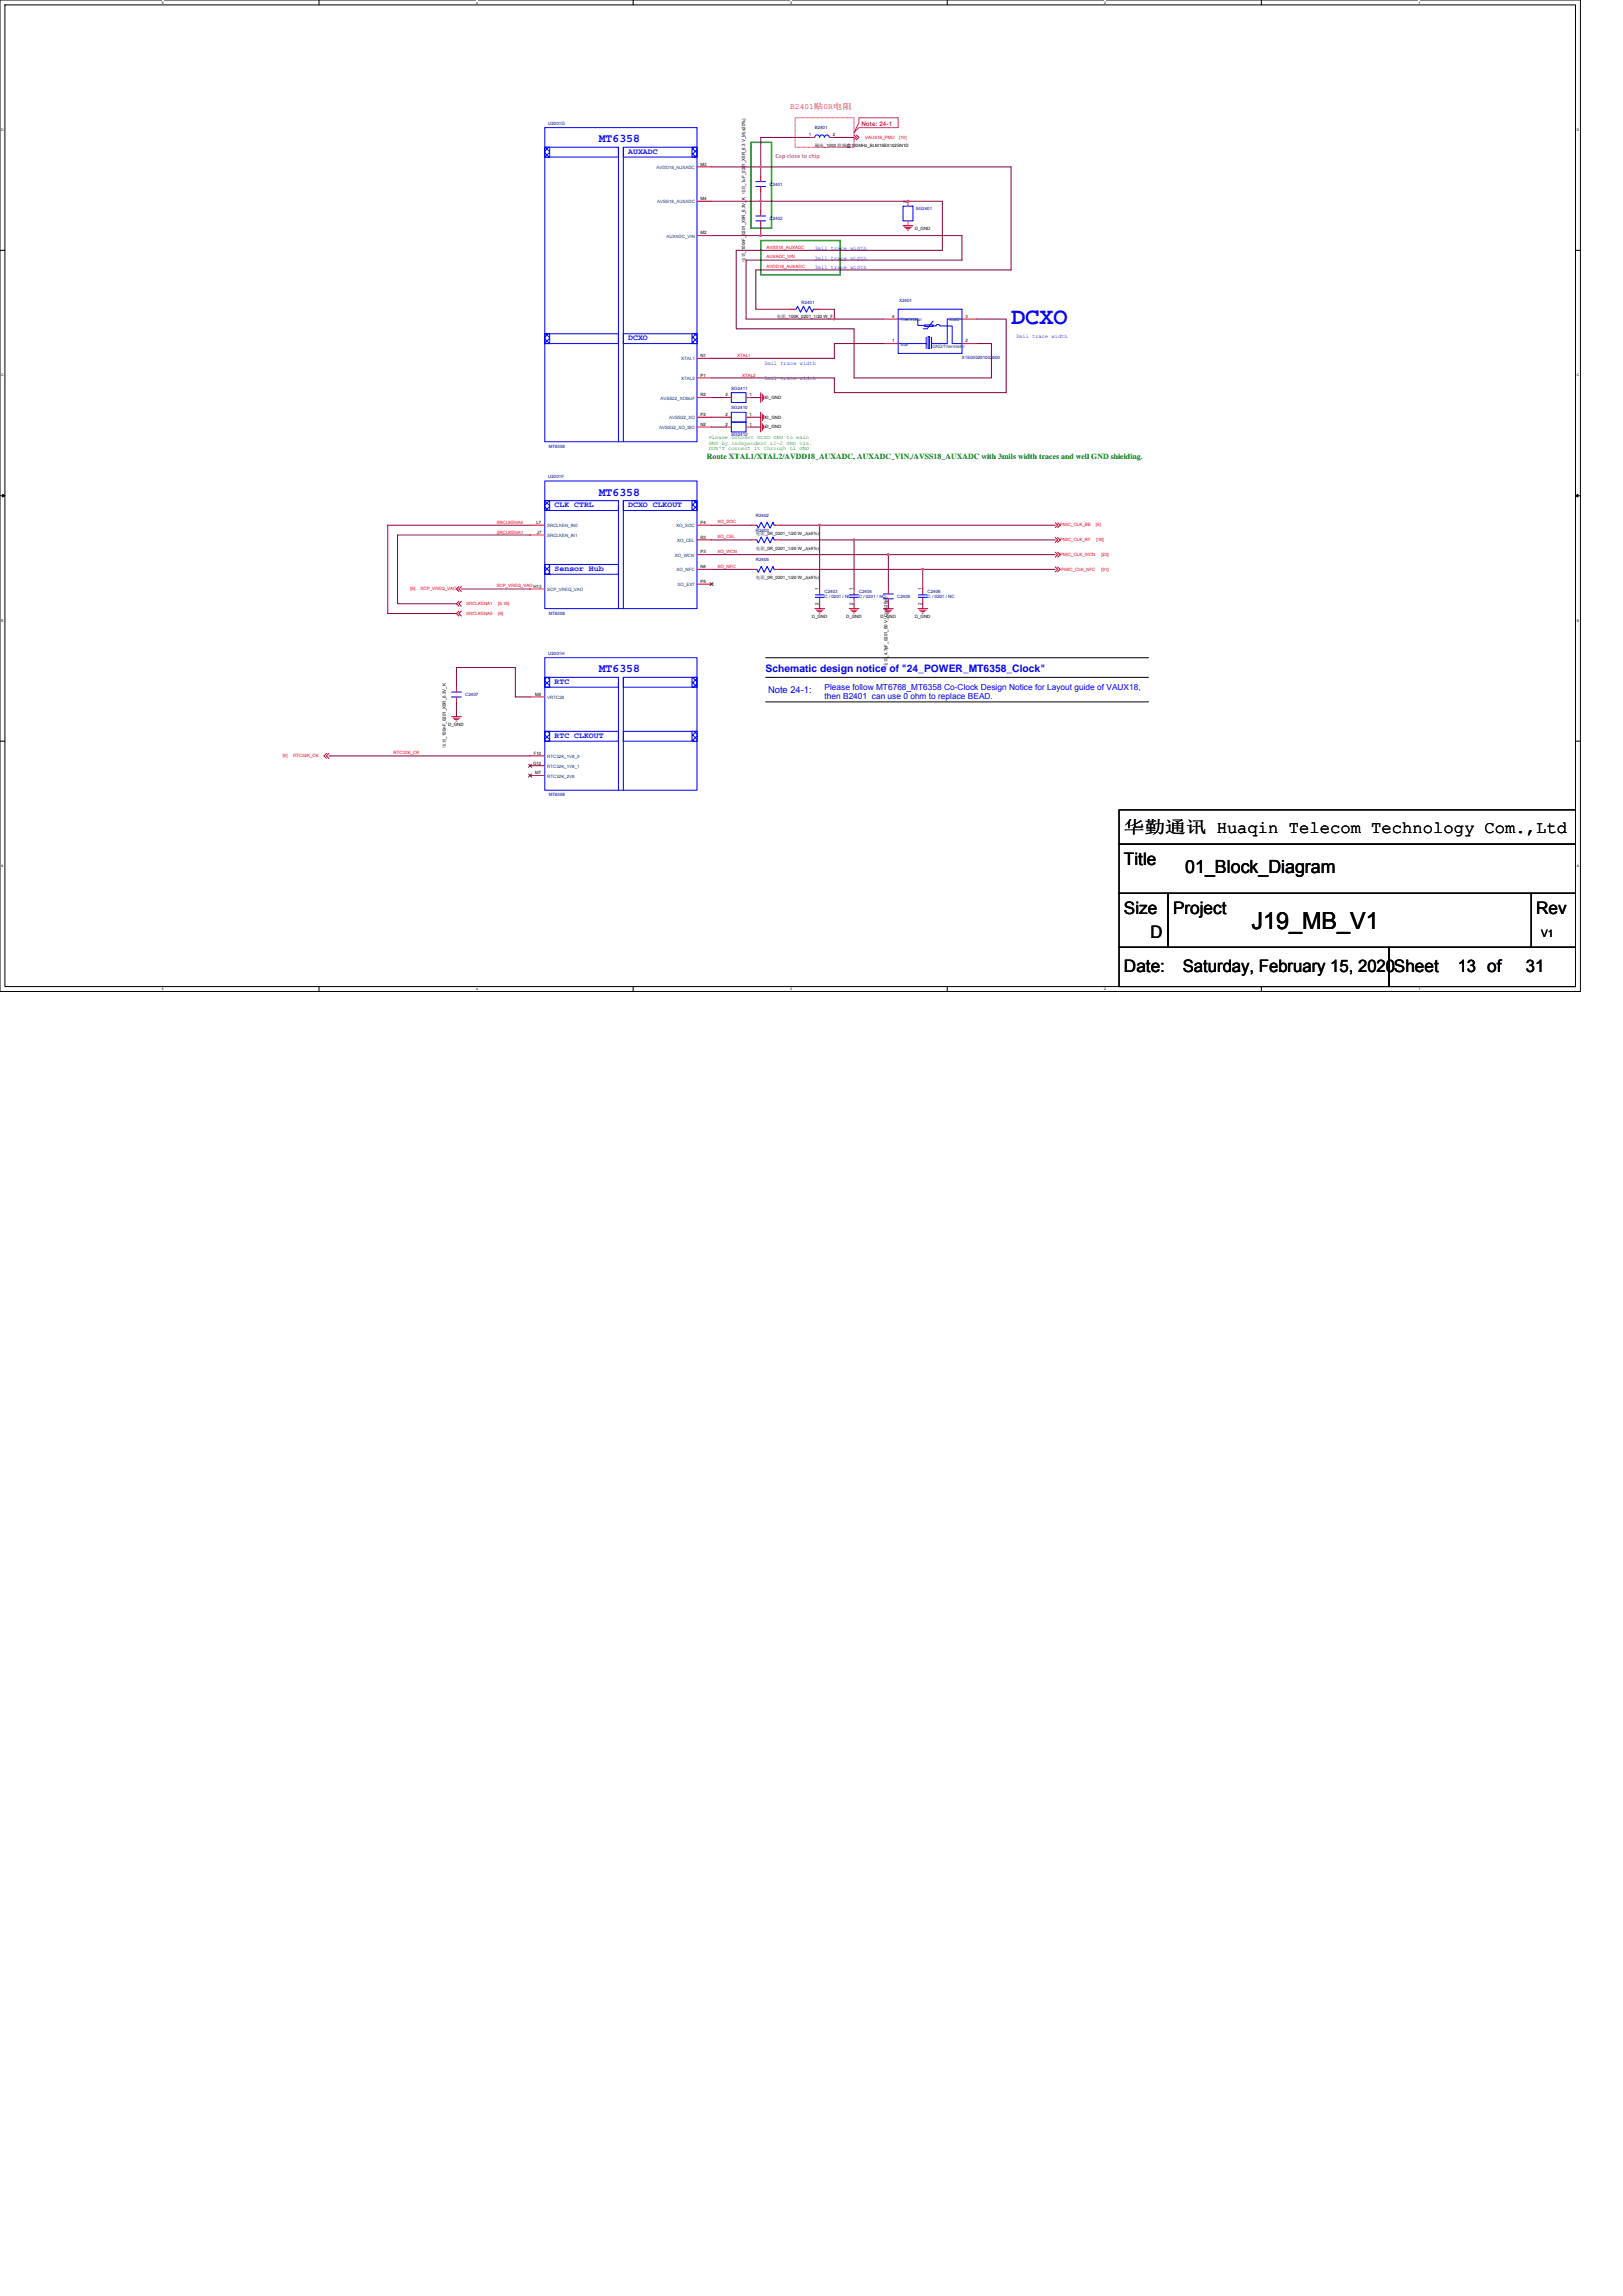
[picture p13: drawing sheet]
<svg xmlns="http://www.w3.org/2000/svg" width="210mm" height="297mm" viewBox="0 0 210 297" stroke-linecap="round" stroke-linejoin="round" font-family="sans-serif">
<defs><g id="words">
<text font-size="3" fill="#00f" x="130.8" y="41.9">DCXO</text>
<text font-size="3" x="161.9" y="120.2">J19_MB_V1</text>
<text font-size="2.3" x="153.4" y="112.9">01_Block_Diagram</text>
<g font-size="2.2">
<text x="145.4" y="107.8">华勤通讯 Huaqin Telecom Technology Com.,Ltd</text>
<text x="145.4" y="111.8">Title</text>
<text x="145.4" y="118.2">Size</text>
<text x="151.8" y="118.2">Project</text>
<text x="198.8" y="118.2">Rev</text>
<text x="145.4" y="125.8">Date:</text>
<text x="148.8" y="121.4">D</text>
<text x="153" y="125.8">Saturday, February 15, 2020Sheet</text>
<text x="188.6" y="125.8">13 of</text>
<text x="197.4" y="125.8">31</text>
</g>
<g font-size="1.5" fill="#00f">
<text x="77.5" y="18.4">MT6358</text>
<text x="77.5" y="64.1">MT6358</text>
<text x="77.5" y="87">MT6358</text>
</g>
<text font-size="1.3" fill="#00f" x="99.1" y="87">Schematic design notice of &quot;24_POWER_MT6358_Clock&quot;</text>
<text font-size="1.3" x="199.4" y="121.2">V1</text>
<text font-size="1.2" fill="#00f" x="99.4" y="89.6">Note 24-1:</text>
<g font-size="1.1" fill="#00f">
<text x="106.7" y="89.3">Please follow MT6768_MT6358 Co-Clock Design Notice for Layout guide of VAUX18,</text>
<text x="106.7" y="90.4">then B2401 can use 0 ohm to replace BEAD.</text>
</g>
<text font-size="1" fill="#f00" x="102.2" y="14.1">B2401贴0R电阻</text>
<g font-size="1" fill="#00f">
<text x="81.3" y="19.9">AUXADC</text>
<text x="81.3" y="44">DCXO</text>
<text x="71.8" y="65.6">CLK CTRL</text>
<text x="81.3" y="65.6">DCXO CLKOUT</text>
<text x="71.8" y="73.9">Sensor Hub</text>
<text x="71.8" y="88.5">RTC</text>
<text x="71.8" y="95.5">RTC CLKOUT</text>
</g>
<text font-size="1" fill="#008000" x="91.4" y="59.4">Route XTAL1/XTAL2/AVDD18_AUXADC, AUXADC_VIN,/AVSS18_AUXADC with 3mils width traces and well GND shielding.</text>
<text font-size=".8" fill="#ff0080" x="111.4" y="16.3">Note: 24-1</text>
<text font-size=".8" fill="#f0f" x="100.3" y="20.5">Cap close to chip</text>
<g font-size=".7" fill="#00f">
<text x="105.4" y="32.3">3mil trace width</text>
<text x="105.4" y="34.9">3mil trace width</text>
<text x="105.4" y="33.6">3mil trace width</text>
<text x="98.9" y="47.2">3mil trace width</text>
<text x="131.4" y="43.8">3mil trace width</text>
<text x="98.9" y="49.1">3mil trace width</text>
</g>
<g font-size=".7" fill="#008000">
<text x="91.7" y="56.8">Please connect DCXO GND to main</text>
<text x="91.7" y="57.5">GND by independent L1-2 GND via.</text>
<text x="91.7" y="58.2">DON'T connect it through L1 GND</text>
</g>
<g font-size=".6" fill="#000080">
<text x="70.9" y="16.2">U2001G</text>
<text x="105.4" y="16.7">B2401</text>
<text x="99.6" y="28.5">C2402</text>
<text x="99.6" y="24">C2401</text>
<text x="118.5" y="27.2">SG2401</text>
<text x="103.7" y="39.3">R2401</text>
<text x="116.3" y="39">X2401</text>
<text x="124.5" y="46.4">X1E000291002600</text>
<text x="94.6" y="52.9">SG2410</text>
<text x="94.6" y="50.4">SG2411</text>
<text x="71" y="58">MT6358</text>
<text x="94.6" y="56.4">SG2412</text>
<text x="70.9" y="61.9">U2001F</text>
<text x="97.8" y="68.8">R2403</text>
<text x="97.8" y="66.9">R2402</text>
<text x="97.8" y="72.6">R2405</text>
<text x="106.7" y="76.8">C2403</text>
<text x="106.7" y="77.4">C / 0201 / NC</text>
<text x="111.1" y="76.8">C2404</text>
<text x="111.1" y="77.4">C / 0201 / NC</text>
<text x="116.1" y="77.4">C2405</text>
<text x="120" y="76.8">C2406</text>
<text x="120" y="77.4">C / 0201 / NC</text>
<text x="71" y="79.5">MT6358</text>
<text x="70.9" y="84.8">U2001H</text>
<text x="60.2" y="90.1">C2407</text>
<text x="71" y="103">MT6358</text>
</g>
<g font-size=".6">
<text x="104.6" y="17.6">1</text>
<text x="107.8" y="17.6">2</text>
<text x="90.6" y="21.4">M3</text>
<text x="105.4" y="19">磁珠_1000 欧姆@100MHz_BLM15BX102SN1D</text>
<text x="90.6" y="25.9">M4</text>
<text x="117.3" y="29.3" transform="rotate(-90 117.3 29.3)">1</text>
<text x="117.3" y="26.2" transform="rotate(-90 117.3 26.2)">2</text>
<text x="118.4" y="29.8">D_GND</text>
<text x="90.6" y="30.3">M2</text>
<text x="96.4" y="33.8" transform="rotate(-90 96.4 33.8)">电容_100nF_0201_X5R_6.3V_K 电容_1uF_0201_X5R_6.3 V_M(±20%)</text>
<text x="100.5" y="41.2">电阻_100K_0201_1/20 W_F</text>
<text x="115.4" y="41.1">4</text>
<text x="124.9" y="41.1">3</text>
<text x="90.6" y="46.2">N1</text>
<text x="115.4" y="44.3">1</text>
<text x="124.9" y="44.3">2</text>
<text x="90.6" y="51.3">R2</text>
<text x="90.6" y="53.8">P2</text>
<text x="90.6" y="48.7">P1</text>
<text x="93.9" y="53.8">2</text>
<text x="93.9" y="51.3">2</text>
<text x="97" y="53.8">1</text>
<text x="97" y="51.3">1</text>
<text x="99.1" y="51.6">D_GND</text>
<text x="90.6" y="55.1">N2</text>
<text x="93.9" y="55.1">2</text>
<text x="97" y="55.1">1</text>
<text x="99.1" y="54.1">D_GND</text>
<text x="99.1" y="55.4">D_GND</text>
<text x="69.4" y="67.8">L7</text>
<text x="69.4" y="69.1">J7</text>
<text x="90.6" y="67.8">P4</text>
<text x="90.6" y="71.6">P3</text>
<text x="90.6" y="69.7">R3</text>
<text x="97.8" y="71.1">电阻_0R_0201_1/20 W_J(±5%)</text>
<text x="97.8" y="69.2">电阻_0R_0201_1/20 W_J(±5%)</text>
<text x="90.6" y="73.5">N4</text>
<text x="90.6" y="75.4">P5</text>
<text x="97.8" y="74.9">电阻_0R_0201_1/20 W_J(±5%)</text>
<text x="105.9" y="76.4" transform="rotate(-90 105.9 76.4)">1</text>
<text x="110.3" y="76.4" transform="rotate(-90 110.3 76.4)">1</text>
<text x="119.2" y="76.4" transform="rotate(-90 119.2 76.4)">1</text>
<text x="105" y="79.9">D_GND</text>
<text x="105.9" y="78.2" transform="rotate(-90 105.9 78.2)">2</text>
<text x="109.5" y="79.9">D_GND</text>
<text x="110.3" y="78.2" transform="rotate(-90 110.3 78.2)">2</text>
<text x="113.9" y="79.9">D_GND</text>
<text x="118.4" y="79.9">D_GND</text>
<text x="119.2" y="78.2" transform="rotate(-90 119.2 78.2)">2</text>
<text x="114.8" y="86.2" transform="rotate(-90 114.8 86.2)">电容</text>
<text x="114.8" y="85.1" transform="rotate(-90 114.8 85.1)">_4.7pF_0201_50 V_C(±0.25pf)</text>
<text x="58" y="93.9">D_GND</text>
<text x="69.2" y="90">M8</text>
<text x="57.7" y="96.7" transform="rotate(-90 57.7 96.7)">电容_100nF_0201_X5R_6.3V_K</text>
<text x="69" y="98.9">G12</text>
<text x="69" y="97.6">F10</text>
<text x="69.2" y="100.2">M7</text>
</g>
<g font-size=".6" fill="#f00">
<text x="112" y="17.9">VAUX18_PMU</text>
<text x="116.3" y="17.9">[10]</text>
<text x="99.2" y="34.7">AVDD18_AUXADC</text>
<text x="99.2" y="33.4">AUXADC_VIN</text>
<text x="99.2" y="32.2">AVSS18_AUXADC</text>
<text x="95.4" y="46.2">XTAL1</text>
<text x="96" y="48.8">XTAL2</text>
<text x="64.3" y="67.8">SRCLKENA0</text>
<text x="64.3" y="69.1">SRCLKENA1</text>
<text x="92.8" y="67.7">XO_SOC</text>
<text x="92.8" y="69.6">XO_CEL</text>
<text x="92.8" y="71.5">XO_WCN</text>
<text x="137.2" y="68.1">PMIC_CLK_BB</text>
<text x="137.2" y="70">PMIC_CLK_RF</text>
<text x="137.2" y="71.9">PMIC_CLK_WCN</text>
<text x="141.8" y="68.1">[6]</text>
<text x="141.9" y="70">[16]</text>
<text x="142.5" y="71.9">[23]</text>
<text x="53.1" y="76.4">[6]</text>
<text x="54.4" y="76.4">SCP_VREQ_VAO</text>
<text x="64.3" y="76">SCP_VREQ_VAOH13</text>
<text x="92.8" y="73.4">XO_NFC</text>
<text x="137.4" y="73.8">PMIC_CLK_NFC</text>
<text x="142.5" y="73.8">[31]</text>
<text x="60.3" y="79.5">SRCLKENA0</text>
<text x="60.3" y="78.3">SRCLKENA1</text>
<text x="64.5" y="79.5">[6]</text>
<text x="64.5" y="78.3">[6,16]</text>
<text x="36.6" y="98">[6]</text>
<text x="37.9" y="98">RTC32K_CK</text>
<text x="50.9" y="97.6">RTC32K_CK</text>
</g>
<g font-size=".6" fill="#004080">
<text x="84.9" y="21.9">AVDD18_AUXADC</text>
<text x="85" y="26.3">AVSS18_AUXADC</text>
<text x="86.2" y="30.8">AUXADC_VIN</text>
<text x="116.5" y="41.6">Thermistor</text>
<text x="122.9" y="41.6">Xtal2</text>
<text x="88.1" y="46.6">XTAL1</text>
<text x="116.5" y="44.7">Xtal</text>
<text x="120.7" y="45">GND/Thermistor</text>
<text x="85.4" y="51.7">AVSS22_XOBUF</text>
<text x="88.1" y="49.2">XTAL2</text>
<text x="85.3" y="55.5">AVSS22_XO_ISO</text>
<text x="86.6" y="54.3">AVSS22_XO</text>
<text x="70.8" y="69.5">SRCLKEN_IN1</text>
<text x="70.8" y="68.2">SRCLKEN_IN0</text>
<text x="87.5" y="68.2">XO_SOC</text>
<text x="87.6" y="70.1">XO_CEL</text>
<text x="70.8" y="76.5">SCP_VREQ_VAO</text>
<text x="87.3" y="72">XO_WCN</text>
<text x="87.5" y="73.9">XO_NFC</text>
<text x="87.7" y="75.8">XO_EXT</text>
<text x="70.8" y="90.4">VRTC28</text>
<text x="70.8" y="98.1">RTC32K_1V8_0</text>
<text x="70.8" y="99.3">RTC32K_1V8_1</text>
<text x="70.8" y="100.6">RTC32K_2V8</text>
</g>
<g font-size=".5">
<text x="21" y=".5">5</text>
<text x="61.6" y=".5">4</text>
<text x="102.2" y=".5">3</text>
<text x="142.9" y=".5">2</text>
<text x="183.5" y=".5">1</text>
<text x=".2" y="16.9">D</text>
<text x="204" y="16.9">D</text>
<text x=".2" y="48.7">C</text>
<text x="204" y="48.7">C</text>
<text x=".2" y="80.4">B</text>
<text x="204" y="80.4">B</text>
<text x=".2" y="112.2">A</text>
<text x="204" y="112.2">A</text>
<text x="21" y="128.1">5</text>
<text x="61.6" y="128.1">4</text>
<text x="102.2" y="128.1">3</text>
<text x="142.9" y="128.1">2</text>
<text x="183.5" y="128.1">1</text>
</g>
</g></defs>
<path d="M0 0h204.5v128.3h-204.5zM.6 .6h203.2v127h-203.2z" fill="none" stroke="#000" stroke-width=".13"/>
<g fill="#fff">
<path d="M21 .1h.2v.5h-.2z"/>
<path d="M21 127.7h.2v.5h-.2z"/>
</g>
<path d="M41.3 0v.6M41.3 127.6v.7" fill="none" stroke="#000" stroke-width=".13"/>
<g fill="#fff">
<path d="M61.6 .1h.2v.5h-.2z"/>
<path d="M61.6 127.7h.2v.5h-.2z"/>
</g>
<path d="M81.9 0v.6M81.9 127.6v.7" fill="none" stroke="#000" stroke-width=".13"/>
<g fill="#fff">
<path d="M102.2 .1h.3v.5h-.3z"/>
<path d="M102.2 127.7h.3v.5h-.3z"/>
</g>
<path d="M122.6 0v.6M122.6 127.6v.7" fill="none" stroke="#000" stroke-width=".13"/>
<g fill="#fff">
<path d="M142.9 .1h.2v.5h-.2z"/>
<path d="M142.9 127.7h.2v.5h-.2z"/>
</g>
<path d="M163.2 0v.6M163.2 127.6v.7" fill="none" stroke="#000" stroke-width=".13"/>
<g fill="#fff">
<path d="M183.5 .1h.3v.5h-.3z"/>
<path d="M183.5 127.7h.3v.5h-.3z"/>
<path d="M.2 16.5h.3v.5h-.3z"/>
<path d="M204 16.5h.3v.5h-.3z"/>
<path d="M.2 48.3h.3v.5h-.3z"/>
<path d="M204 48.3h.3v.5h-.3z"/>
</g>
<path d="M0 32.4h.6M203.8 32.4h.7" fill="none" stroke="#000" stroke-width=".13"/>
<g fill="#fff">
<path d="M.2 80h.3v.5h-.3z"/>
<path d="M204 80h.3v.5h-.3z"/>
</g>
<path d="M0 64.1h.6M203.8 64.1h.7" fill="none" stroke="#000" stroke-width=".13"/>
<path d="M.3 63.9l.3 .2-.3 .2zM203.8 64.1l.4-.2v.4z" fill="#000" stroke="#000" stroke-width=".13"/>
<g fill="#fff">
<path d="M.2 111.8h.2v.5h-.2z"/>
<path d="M204 111.8h.3v.5h-.3z"/>
</g>
<path d="M0 95.9h.6M99.1 85.1h49.5M99.1 87.6h49.5M99.1 90.8h49.5M203.8 95.9h.7M144.8 109.2h59v6.4h-59zM144.8 104.8h59v4.4h-59zM144.8 115.6h6.3v7h-6.3zM151.1 115.6h47v7h-47zM198.1 115.6h5.7v7h-5.7zM144.8 122.6h34.9v5h-34.9zM179.7 122.6h24.1v5h-24.1z" fill="none" stroke="#000" stroke-width=".13"/>
<path d="M97.2 18.4h2.6v11.1h-2.6zM98.4 31.1h10.3v4.5h-10.3z" fill="none" stroke="#008000" stroke-width=".19"/>
<path d="M102.9 15.2h7.6v3.8h-7.6zM111.1 15.2h5.1v1.3h-5.1l-.6 .6 .6-1.2z" fill="none" stroke="#ff0080" stroke-width=".13"/>
<g fill="none" stroke="#f00" stroke-width=".13">
<path d="M110.5 17.5l.3 .3-.3 .3M110.8 17.5l.3 .3-.3 .3M116.8 29.2h1.3M117 29.4h.9M117.2 29.6h.5M117.4 29.8h.1M98.4 50.8v1.3M98.4 53.3v2.6M98.6 51v.9M98.6 53.5v.9M98.6 54.8v.9M98.8 51.2v.5"/>
<path d="M98.8 53.7v.5M98.8 55v.5M99 51.4v.1M99 53.9v.1M99 55.2v.1M59.4 79.1l-.3 .3 .3 .3M59.4 77.8l-.3 .3 .3 .3M59.4 75.9l-.3 .3 .3 .3M59.7 79.1l-.3 .3 .3 .3M59.7 77.8l-.3 .3 .3 .3M59.7 75.9l-.3 .3 .3 .3M105.4 78.7h1.3"/>
<path d="M105.6 78.9h.9M105.8 79.1h.5M106 79.3h.1M109.9 78.7h1.2M110 78.9h.9M110.2 79.1h.5M110.4 79.3h.2M114.3 78.7h1.3M114.5 78.9h.9M114.7 79.1h.5M114.9 79.3h.1M118.7 78.7h1.3"/>
<path d="M118.9 78.9h.9M119.1 79.1h.5M119.3 79.3h.1M136.5 67.6l.3 .3-.3 .4M136.5 69.5l.3 .3-.3 .4M136.5 71.4l.3 .4-.3 .3M136.5 73.3l.3 .4-.3 .3M136.8 67.6l.4 .3-.4 .4M136.8 69.5l.4 .3-.4 .4M136.8 71.4l.4 .4-.4 .3M136.8 73.3l.4 .4-.4 .3M42.2 97.5l-.3 .3 .3 .3"/>
<path d="M42.5 97.5l-.3 .3 .3 .3M58.4 92.7h1.3M58.6 92.9h.9M58.8 93.1h.5M59 93.3h.1"/>
</g>
<path d="M70.5 19h9.5v1.3h-9.5zM80 19v38.1" fill="none" stroke="#00f" stroke-width=".13"/>
<path d="M89.5 19h.7v1.3h-.7z" fill="#fff"/>
<path d="M89.5 19h.7v1.3h-.7z" fill-rule="evenodd" fill="#00f" stroke="#00f" stroke-width=".13"/>
<path d="M70.5 19h.6v1.3h-.6z" fill="#fff"/>
<path d="M70.5 19h.6v1.3h-.6z" fill-rule="evenodd" fill="#00f" stroke="#00f" stroke-width=".13"/>
<path d="M70.5 16.5h19.7v40.6h-19.7zM80.6 19h9.6v1.3h-9.6zM80.6 19v38.1M80.6 43.2h9.6v1.2h-9.6z" fill="none" stroke="#00f" stroke-width=".13"/>
<path d="M70.5 43.2h.6v1.2h-.6z" fill="#fff"/>
<path d="M70.5 43.2h.6v1.2h-.6z" fill-rule="evenodd" fill="#00f" stroke="#00f" stroke-width=".13"/>
<path d="M70.5 43.2h9.5v1.2h-9.5z" fill="none" stroke="#00f" stroke-width=".13"/>
<path d="M89.5 43.2h.7v1.2h-.7z" fill="#fff"/>
<path d="M89.5 43.2h.7v1.2h-.7z" fill-rule="evenodd" fill="#00f" stroke="#00f" stroke-width=".13"/>
<g fill="none" stroke="#f00" stroke-width=".13">
<path d="M104.8 17.8h.6M107.3 17.8h.7M90.2 21.6h1.9M90.2 30.5h1.9M90.2 26h1.9M98.4 27.3v.6M98.4 28.6v.6M117.5 26v.7M117.5 28.6v.6M90.2 46.4h1.9M90.2 54h1.9M90.2 48.9h1.9"/>
<path d="M90.2 51.4h1.9M90.2 55.2h1.9M94 55.2h.6M94 54h.6M94 51.4h.6M96.5 55.2h.7M96.5 54h.7M96.5 51.4h.7M102.2 40h.7M105.4 40h.6M114.3 44.4h1.9M114.3 41.3h1.9"/>
<path d="M124.5 44.4h1.9M124.5 41.3h1.9M97.2 69.8h.6M97.2 73.7h.6M100.3 69.8h.7M100.3 73.7h.7M114.9 76.2v.6M114.9 77.5v.6M119.4 77.5v.6M119.4 76.2v.6M59.1 88.9v.6M59.1 90.2v.6"/>
</g>
<g fill="none" stroke="#00f" stroke-width=".13">
<path d="M105.4 17.8a.31 .31 0 0 1 .3-.3 .31 .31 0 0 1 .3 .3M105.4 17.8h.1M106 17.8a.31 .31 0 0 1 .4-.3 .31 .31 0 0 1 .3 .3 .32 .32 0 0 1 .3-.3 .32 .32 0 0 1 .3 .3M107.3 17.8h.1M97.8 27.9h1.3M97.8 28.6h1.3M98.4 27.9h.1M98.4 28.6h.1M116.8 26.7h1.3v1.9h-1.3zM117.5 26.7h.1M117.5 28.6h.1M94.6 55.2h.1"/>
<path d="M94.6 54.6h1.9v1.3h-1.9zM94.6 54h.1M94.6 53.3h1.9v1.3h-1.9zM94.6 51.4h.1M94.6 50.8h1.9v1.3h-1.9zM96.5 55.2h.1M96.5 54h.1M96.5 51.4h.1M102.9 40h.1M102.9 40h.1l.2-.4 .4 .8 .3-.8 .4 .8 .4-.8 .4 .8 .1-.4h.2M105.4 40h.1M116.2 40h8.3v5.7h-8.3z"/>
<path d="M116.2 43.2h.1M116.2 41.9h.1M116.2 44.4h3.6M116.2 41.3h2.5v.8h.9M119.6 42h1.1v.2h-1.1zM119.8 43.6v1.5M120.1 43.6h.2v1.5h-.2zM120.5 43.6v1.5M120.7 42.2h.4M120.7 41.5l-.7 1h-.6M121.1 42.1l.2-.1 .3 .1M121.6 42.2h1.6v2.3l1.3-.1"/>
<path d="M124.5 41.3h-1.9v3.1h-2.1M97.8 69.8h.1M97.8 73.7h.1M97.8 69.8h.1l.2 .4 .4-.7 .4 .7 .4-.7 .3 .7 .4-.7 .1 .3h.2M97.8 73.7h.1l.2 .3 .4-.7 .4 .7 .4-.7 .3 .7 .4-.7 .1 .4h.2M100.3 69.8h.1M100.3 73.7h.1M114.3 76.8h1.3M114.3 77.5h1.3M114.9 76.8h.1M114.9 77.5h.1M118.8 77.3h1.2"/>
<path d="M118.8 77h1.2M119.4 76.8v.2M119.4 77.3v.2M58.4 89.5h1.3M58.4 90.2h1.3M59.1 89.5h.1M59.1 90.2h.1M80 88.3v13.9"/>
</g>
<path d="M89.5 87.6h.7v1.3h-.7z" fill="#fff"/>
<path d="M89.5 87.6h.7v1.3h-.7z" fill-rule="evenodd" fill="#00f" stroke="#00f" stroke-width=".13"/>
<path d="M70.5 87.6h.6v1.3h-.6z" fill="#fff"/>
<path d="M70.5 87.6h.6v1.3h-.6z" fill-rule="evenodd" fill="#00f" stroke="#00f" stroke-width=".13"/>
<path d="M70.5 85.1h19.7v17.1h-19.7zM80.6 87.6h9.6v1.3h-9.6zM80.6 94.6h9.6v1.3h-9.6zM80.6 87.6v14.6" fill="none" stroke="#00f" stroke-width=".13"/>
<path d="M70.5 94.6h.6v1.3h-.6z" fill="#fff"/>
<path d="M70.5 94.6h.6v1.3h-.6z" fill-rule="evenodd" fill="#00f" stroke="#00f" stroke-width=".13"/>
<path d="M70.5 94.6h9.5v1.3h-9.5z" fill="none" stroke="#00f" stroke-width=".13"/>
<path d="M89.5 94.6h.7v1.3h-.7z" fill="#fff"/>
<path d="M89.5 94.6h.7v1.3h-.7z" fill-rule="evenodd" fill="#00f" stroke="#00f" stroke-width=".13"/>
<g fill="none" stroke="#00f" stroke-width=".13">
<path d="M97.8 23.5h1.3M97.8 24.1h1.3M98.4 23.5h.1M98.4 24.1h.1M70.5 64.8h9.5v1.2h-9.5zM80 65.4v13.3M97.8 67.9h.1M97.8 67.9h.1l.2 .4 .4-.7 .4 .7 .4-.7 .3 .7 .4-.7 .1 .3h.2M100.3 67.9h.1M105.5 77.3h1.1M105.5 77h1.1M106 76.8v.2"/>
<path d="M106 77.3v.2M109.9 77.3h1.2M109.9 77h1.2M110.5 76.8v.2M110.5 77.3v.2M70.5 87.6h9.5v1.3h-9.5z"/>
</g>
<path d="M98.4 22.9v.6M98.4 24.1v.7M97.2 67.9h.6M100.3 67.9h.7M106 77.5v.6M106 76.2v.6M110.5 77.5v.6M110.5 76.2v.6M68.6 90.2h1.9M68.6 97.8h1.9M68.6 99.1h1.9M68.6 100.3h1.9" fill="none" stroke="#f00" stroke-width=".13"/>
<path d="M68.4 98.9l.4 .4M68.8 98.9l-.4 .4M68.4 100.1l.4 .4M68.8 100.1l-.4 .4" fill="none" stroke="#804000" stroke-width=".13"/>
<path d="M89.5 64.8h.7v1.2h-.7z" fill="#fff"/>
<path d="M89.5 64.8h.7v1.2h-.7z" fill-rule="evenodd" fill="#00f" stroke="#00f" stroke-width=".13"/>
<path d="M70.5 64.8h.6v1.2h-.6z" fill="#fff"/>
<path d="M70.5 64.8h.6v1.2h-.6z" fill-rule="evenodd" fill="#00f" stroke="#00f" stroke-width=".13"/>
<path d="M70.5 62.2h19.7v16.5h-19.7zM80.6 64.8h9.6v1.2h-9.6zM80.6 64.8v13.9" fill="none" stroke="#00f" stroke-width=".13"/>
<path d="M70.5 73h.6v1.3h-.6z" fill="#fff"/>
<path d="M70.5 73h.6v1.3h-.6z" fill-rule="evenodd" fill="#00f" stroke="#00f" stroke-width=".13"/>
<path d="M70.5 73h9.5v1.3h-9.5z" fill="none" stroke="#00f" stroke-width=".13"/>
<path d="M68.6 69.2h1.9M68.6 67.9h1.9M68.6 76.2h1.9M90.2 73.7h1.9M90.2 69.8h1.9M90.2 71.8h1.9M90.2 67.9h1.9M90.2 75.6h1.9" fill="none" stroke="#f00" stroke-width=".13"/>
<path d="M91.9 75.4l.4 .4M92.3 75.4l-.4 .4" fill="none" stroke="#804000" stroke-width=".13"/>
<g fill="none" stroke="#800040" stroke-width=".13">
<path d="M104.8 17.8h-6.4v3.8M108 17.8h2.5M92.1 26h6.3v1.3M92.1 21.6h6.3M92.1 30.5h6.3M98.4 30.5h26.1v3.2h-28v7.6h11.4M98.4 21.6h32.4v13.3h-33v5.1h4.4M98.4 29.2v1.3M98.4 24.8v1.2h23.5v6.4h-26.7v10.1h15.3v6.4h17.8v-4.5h-1.9M98.4 21.6v1.3M92.1 54h1.9M92.1 51.4h1.9"/>
<path d="M92.1 55.2h1.9M97.2 54h1.2M97.2 51.4h1.2M97.2 55.2h1.2M106 40h1.9v1.3M107.9 41.3h6.4M114.3 44.4h-6.4v2h-15.8M126.4 41.3h3.8v9.5h-22.3v-1.9h-15.8M59.7 76.2h8.9M68.6 67.9h-18.4v11.5h8.9M68.6 69.2h-17.2v8.9h7.7M92.1 67.9h5.1"/>
<path d="M92.1 73.7h5.1M92.1 71.8h22.8M92.1 69.8h5.1M101 73.7h18.4M101 67.9h5M101 69.8h9.5M106 67.9h30.5M106 67.9v8.3M106 78.1v.6M110.5 69.8h26M110.5 69.8v6.4M110.5 78.1v.6"/>
<path d="M114.9 71.8v4.4M114.9 71.8h21.6M114.9 78.1v.6M119.4 73.7v2.5M119.4 73.7h17.1M119.4 78.1v.6M42.5 97.8h26.1M59.1 88.9v-2.5h7.6v3.8h1.9M59.1 90.8v1.9"/>
</g>
<g fill="#f0f" stroke="#f0f" stroke-width=".13">
<path d="M117.4 25.9h.1v.2h-.1z" fill-rule="evenodd"/>
<path d="M98.3 25.9h.2v.2h-.2z" fill-rule="evenodd"/>
<path d="M98.3 30.4h.2v.1h-.2z" fill-rule="evenodd"/>
<path d="M98.3 21.5h.2v.2h-.2z" fill-rule="evenodd"/>
<path d="M107.9 41.2h.1v.1h-.1z" fill-rule="evenodd"/>
<path d="M105.9 67.8h.2v.2h-.2z" fill-rule="evenodd"/>
<path d="M110.4 69.8h.2v.1h-.2z" fill-rule="evenodd"/>
<path d="M114.8 71.7h.2v.1h-.2z" fill-rule="evenodd"/>
<path d="M119.3 73.6h.1v.1h-.1z" fill-rule="evenodd"/>
<path d="M117.4 25.9h.1v.2h-.1z" fill-rule="evenodd"/>
<path d="M98.3 25.9h.2v.2h-.2z" fill-rule="evenodd"/>
<path d="M98.3 30.4h.2v.1h-.2z" fill-rule="evenodd"/>
<path d="M98.3 21.5h.2v.2h-.2z" fill-rule="evenodd"/>
<path d="M107.9 41.2h.1v.1h-.1z" fill-rule="evenodd"/>
<path d="M105.9 67.8h.2v.2h-.2z" fill-rule="evenodd"/>
<path d="M110.4 69.8h.2v.1h-.2z" fill-rule="evenodd"/>
<path d="M114.8 71.7h.2v.1h-.2z" fill-rule="evenodd"/>
<path d="M119.3 73.6h.1v.1h-.1z" fill-rule="evenodd"/>
</g>
<use href="#words"/>
</svg>
